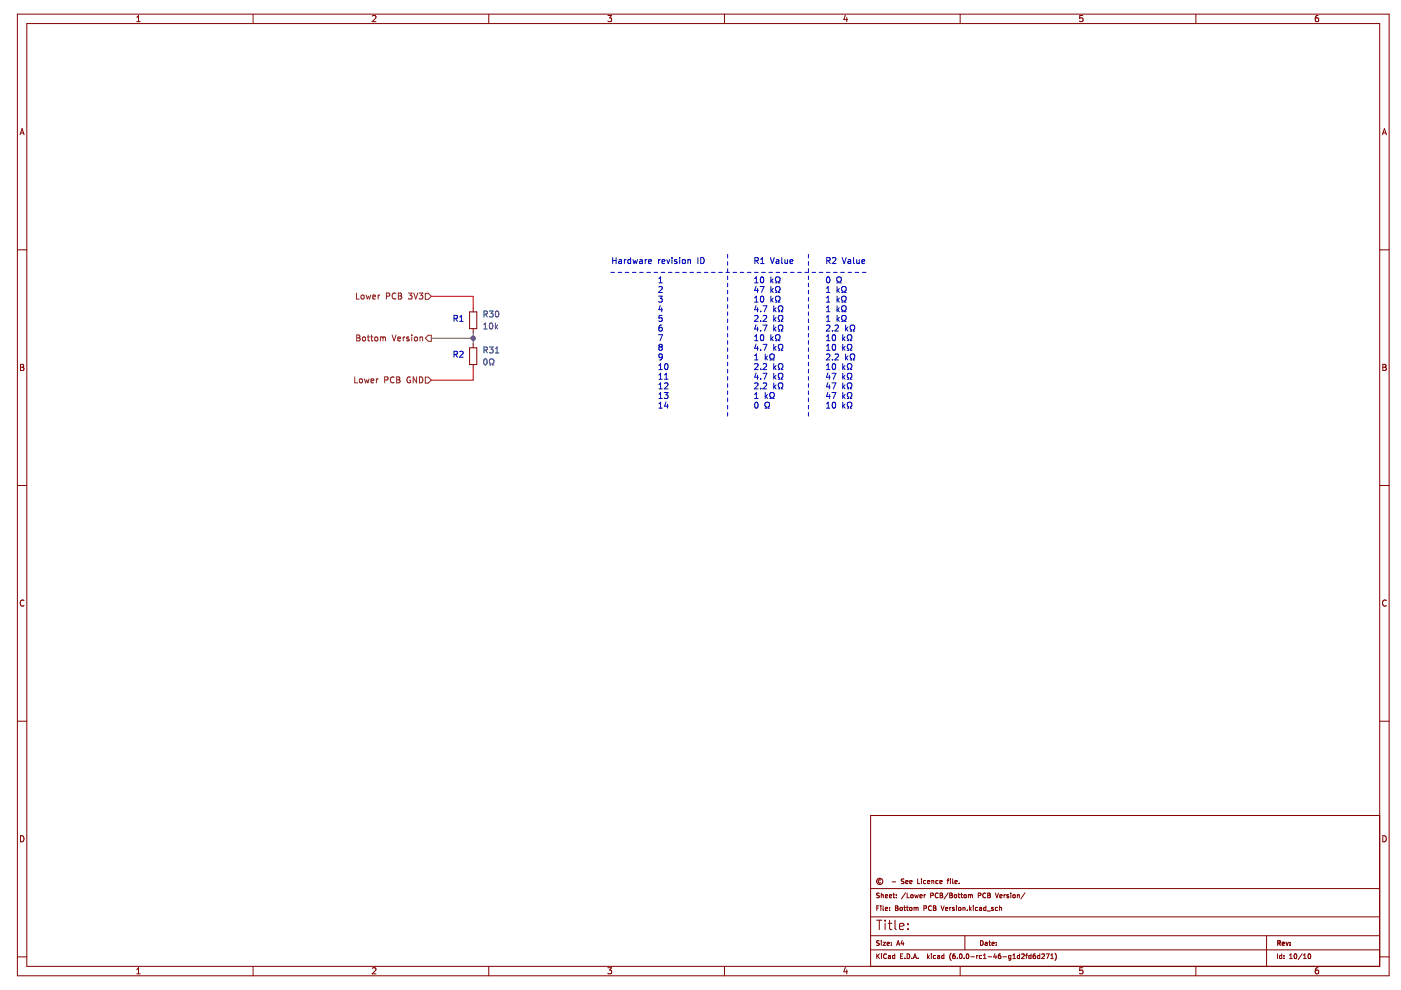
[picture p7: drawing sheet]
<svg xmlns="http://www.w3.org/2000/svg" width="297mm" height="210mm" viewBox="0 0 297 210" stroke-linecap="round" stroke-linejoin="round" font-family="sans-serif">
<path d="M.7 0h296.4v209.9h-296.4z" fill-rule="evenodd" fill="#fff" stroke="#fff" stroke-width=".21"/>
<g fill="none" stroke="#840000" stroke-width=".21">
<path d="M3.7 3h290.8v203.9h-290.8zM5.7 5h286.8v199.9h-286.8zM29 4.6h.7M29 3.7l.4-.4v1.3M53.7 3v2M79 3.4l.5-.1 .2 .4-.8 .9h.8M103.6 3v2M128.9 3.3h.8l-.5 .5 .4 .1v.6l-.2 .1-.5-.1M153.6 3v2M179.2 3.2l-.3 1h.8M179.5 3.7v.9M203.6 3v2"/>
<path d="M229.6 3.3h-.7v.6l.6-.1 .1 .7-.2 .1-.5-.1M253.5 3v2M279.5 3.3h-.4l-.2 .3v.7l.2 .3 .4-.1v-.7h-.4l-.2 .2M4.3 28.6l.4-1.3 .4 1.3M4.4 28.2h.6M293.1 28.6l.4-1.3 .5 1.3M293.2 28.2h.6M3.7 53h2M292.5 53h2M4.3 77.2h.5l.2 .3-.2 .4 .2 .1 .1 .3-.3 .2h-.5zM4.3 77.9h.5M99.6 66.1h1.5v3.6h-1.5z"/>
<path d="M99.6 73.7h1.5v3.6h-1.5zM100.3 65.4v.7M100.3 69.7v.7M100.3 73v.7M100.3 77.3v.8M293.2 77.2h.4l.3 .3-.3 .4 .3 .1v.3l-.2 .2h-.5zM293.2 77.9h.4M3.7 102.9h2M292.5 102.9h2M5.1 127.3a.58 .58 0 0 0-.8 .6 .58 .58 0 0 0 .8 .5M293.9 127.3a.58 .58 0 0 0-.8 .6 .58 .58 0 0 0 .8 .5M3.7 152.9h2"/>
<path d="M292.5 152.9h2M4.3 177.2a.66 .66 0 0 1 .8 .6 .66 .66 0 0 1-.8 .7zM292.5 172.9h-107.9v32M293.2 177.2a.66 .66 0 0 1 .7 .6 .66 .66 0 0 1-.7 .7zM184.6 198.4h107.9M184.6 194.4h107.9M184.6 188.4h107.9M185.9 195.1h1.1M185.9 192.5h.3M186.4 192.1h-.5v1M186.4 199.5h-.5a.42 .42 0 0 0 .5 .6l-.1 .3h-.4M186.4 189.4h-.5a.42 .42 0 0 0 .5 .6l-.1 .3h-.4"/>
<path d="M186.4 195.1v2M186.7 186.6a.34 .34 0 0 0-.5 .3 .34 .34 0 0 0 .5 .3M186.8 192.1h.1M186.8 192.4v.7M186.9 189.4v1M186.9 199.4v.1M186.9 199.8v.6M186.9 189.8l.3-.1 .1 .7M187.2 199.8h.6l-.6 .6h.6M187.2 192.1v.8l.2 .2M187.7 195.1v.2M187.7 195.8v1.3"/>
<path d="M187.7 192.7l.5-.1-.1-.2h-.2l-.2 .1 .1 .5h.3M187.7 190l.5-.1-.1-.2h-.2l-.2 .1 .1 .5h.3M188.3 195.8h.8M188.6 190l.4-.1v-.2h-.3l-.1 .1v.5h.4M188.6 192.4v.1M188.6 193v.1M188.6 195.1v1.7l.1 .2 .4 .1M189 199.8v.1M189.1 187h.8M189.3 189.7h.4M189.5 189.4v.8l.2 .2M189.8 195.1v1.7l.2 .3"/>
<path d="M189.8 192.1h.4l.2 .1-.2 .3 .2 .4-.2 .2h-.4zM189.8 192.5h.4M190 190.3v.1M190 189.7v.1M190.7 196.4l1-.2-.1-.3-.6-.1-.3 .3 .1 .9h.8M190.8 192.5h.5l-.1 .5h-.4zM191.3 199.4l-.3 .7h.7M191.5 199.8v.6M191.6 192.4h.4M191.7 186.4h-.6a.42 .42 0 0 0 .5 .6v.3h-.5M191.8 192.1v.8l.2 .2M192 189.3l-.9 1.3"/>
<path d="M192 187l.5-.1v-.2h-.3l-.2 .1 .1 .5h.4M192.2 192.4h.4M192.3 189.4v1h.5M192.3 192.1v.8l.3 .2M192.5 195.9v.2M192.5 196.9v.2M192.9 187l.5-.1-.1-.2h-.3l-.1 .1v.5h.4M192.9 192.5h.4v.5h-.4zM193.1 189.8h.5l-.1 .5h-.4zM193.8 192.5l.3-.1 .1 .1M193.8 192.4v.7M193.9 189.7l.2 .7 .2-.5 .2 .5 .2-.7"/>
<path d="M194.2 192.5l.4-.1 .1 .7M194.2 192.5v.6M194.6 186.4v1h.4M195 190l.5-.1v-.2h-.3l-.2 .1 .1 .5h.4M195.4 186.4h.1M195.4 186.7v.7M195.9 192.6l.5-.1v-.4h-.5v1M195.9 189.7v.7M196 189.8l-.1 .1M196 189.7v.1M196.2 189.7h-.2M196.3 186.7h-.3l-.2 .2 .1 .4h.4"/>
<path d="M196.7 187l.4-.1v-.2h-.3l-.1 .1v.5h.4M197.3 189.9l.5-.1v-.4h-.5v1M197.5 192.1a.44 .44 0 0 0-.7 .5 .44 .44 0 0 0 .7 .4M197.6 186.8l.3-.1 .1 .7M197.6 186.7v.7M197.9 192.1h.3l.2 .1-.2 .3 .3 .4-.2 .2h-.4zM197.9 192.5h.3M198.9 189.4a.44 .44 0 0 0-.6 .5 .44 .44 0 0 0 .6 .4M198.9 186.7h-.3l-.2 .2 .1 .4h.4M199.3 187l.4-.1v-.2h-.3l-.1 .1v.5h.4M199.3 189.4h.4l.1 .1-.1 .3 .2 .4-.2 .2h-.4zM199.3 189.8h.4"/>
<path d="M199.5 192.1l.3 1 .4-1M200.5 192.7l.4-.1v-.2h-.3l-.1 .1v.5h.4M200.8 186.7h.4M201 189.3l-.8 1.3M201.2 186.4l-.3 .1v.9M201.4 189.4h.3l.2 .1-.2 .3 .2 .4-.2 .2h-.3zM201.4 192.4v.7M201.4 189.8h.3M201.5 186.4h.1M201.5 186.7v.7M201.7 192.4l-.3 .2M202 186.4v.8l.1 .2"/>
<path d="M202.3 192.4h-.2l-.2 .2 .5 .3M202.4 192.9l-.2 .2-.3-.1M202.4 189.8h.4l-.1 .5h-.3zM202.4 192.9h.1M202.5 187l.4-.1v-.2h-.3l-.1 .1v.5h.4M202.8 192.1h.1M202.8 192.4v.7M203.1 189.7h.4M203.3 192.5h.4v.5h-.4zM203.3 189.4v.8l.2 .2M203.4 187.3v.1M203.7 189.7h.4"/>
<path d="M203.8 189.4v.8l.3 .2M204.2 192.5l.4-.1v.7M204.2 192.4v.7M204.4 189.8h.4v.5h-.4zM204.6 198.4v3M205.1 193v.1M205.3 189.7v.7M205.4 189.7l-.1 .1M205.4 189.7l.3 .1M205.6 192.1v1M205.6 192.7l.3 .4M205.7 189.8l.4-.1 .1 .7"/>
<path d="M205.7 189.8v.6M205.9 192.4l-.3 .4M206.4 192.1h.1M206.4 192.4v.7M207.3 192.4h-.3l-.2 .2 .1 .4h.4M207.4 189.9l.5-.1v-.4h-.5v1M207.7 192.4h.4v.7M207.9 199.4a.5 .5 0 0 1 .6 .5 .5 .5 0 0 1-.6 .5zM208.1 192.6l-.5 .2 .2 .3 .3-.1M208.9 199.8h.4v.6M209 189.4a.44 .44 0 0 0-.6 .5 .44 .44 0 0 0 .6 .4M209 192.4h-.3l-.1 .2v.4h.4"/>
<path d="M209 192.1v1M209.3 193.1h.7M209.4 189.4h.3l.2 .1-.2 .3 .3 .4-.2 .2h-.4zM209.4 189.8h.3M209.6 199.8h.4M209.8 199.4v.9l.2 .1M210.6 192.4h-.2l-.2 .2 .4 .3M210.6 192.9l-.1 .2-.3-.1M210.6 192.9h.1M211 189.4l.4 1 .3-1M211.2 199.8v.1M211.5 192.4h-.3l-.2 .2 .1 .4h.4"/>
<path d="M211.9 192.5l.4-.1 .1 .7M211.9 192.1v1M212 190l.5-.1-.1-.2h-.3l-.1 .1v.5h.4M212.9 189.7v.7M213.2 189.7l-.3 .2M213.8 189.7l-.3 .1 .3 .3v.2h-.3M214.3 189.4h.1M214.3 189.7v.7M214.8 189.8h.4v.5h-.4zM215.7 189.7v.7M215.7 189.8l.4-.1v.7M217.3 189.3l-.8 1.3"/>
<path d="M268.5 198.4v6.5M3.7 202.9h2M29 205.6l.4-.4v1.3M29 206.5h.7M53.7 204.9v2M79 205.3l.5-.1 .2 .4-.8 .9h.8M103.6 204.9v2M128.9 205.2h.8l-.5 .5 .4 .1v.6l-.2 .1-.5-.1M153.6 204.9v2M179.2 205.1l-.3 .9h.8M179.5 205.6v.9M184.6 201.4h107.9"/>
<path d="M185.9 202.2v1M186 202.7l.5 .5M186.5 202.2l-.6 .6M186.9 202.2v.1M186.9 202.6v.6M187.9 202.3a.44 .44 0 0 0-.6 .4 .44 .44 0 0 0 .6 .4M188.1 200.1l.5-.1-.1-.2h-.3l-.1 .1v.5h.4M188.4 202.6h.3l.1 .1v.5h-.3l-.1-.3 .4-.1M189 200.4h.1M189.7 202.2v1h-.4v-.5l.4-.1M190.1 200.4l.3-1 .4 1M190.2 200.2h.5"/>
<path d="M190.9 202.7h.4M191.4 202.2h-.5v1h.5M191.8 203.2h.1M192.3 202.2a.5 .5 0 0 1 .6 .5 .5 .5 0 0 1-.6 .5zM193.3 203.1v.1M193.7 203.2l.3-1 .3 1M193.8 203h.4M194.6 203.2h.1M196.7 202.2v1M196.7 202.9l.3 .3M197 202.6l-.3 .4M197.5 202.2v.1"/>
<path d="M197.5 202.6v.6M198.4 202.6h-.3l-.2 .2 .1 .4h.4M198.8 202.6h.3l.1 .1v.5h-.3l-.1-.3 .4-.1M200.1 202.2v1h-.4v-.5l.4-.1M201.7 202.1a1.15 1.15 0 0 0 0 1.5M202.5 202.2l-.5 .3v.6l.2 .1 .3-.1v-.4l-.3-.1-.2 .2M203 203.2h.1M203.6 202.3l.1-.1a.49 .49 0 0 1 .3 .6 .49 .49 0 0 1-.4 .4l-.2-.3zM203.6 204.9v2M204.4 203.2h.1M205 202.3l.1-.1a.49 .49 0 0 1 .3 .6 .49 .49 0 0 1-.4 .4l-.2-.3zM205.8 202.9h.8"/>
<path d="M207.1 202.6v.6M207.4 202.6l-.3 .2M208.1 202.6h-.3l-.2 .2 .1 .4h.4M208.5 202.5l.3-.3v1M208.5 203.2h.6M209.3 200l-.5 .2 .2 .2h.3M209.5 202.9h.8M210.3 200.1l.5-.1-.1-.2h-.2l-.2 .1 .1 .5h.3M210.9 202.2l-.2 .7h.6M211.2 202.6v.6M211.2 200.4h.1M212.1 202.2l-.4 .3-.1 .6 .2 .1 .4-.1-.1-.4-.3-.1-.2 .2"/>
<path d="M212.6 202.9h.8M214.3 202.6h-.3l-.2 .2 .1 .4h.4M214.3 202.6v.8l-.2 .2-.2-.1M214.7 203.2h.6M214.7 202.5l.3-.3v1M216.2 202.2v1h-.4l-.1-.5 .5-.1M216.6 202.3l.4-.1 .2 .3-.7 .7h.7M217.5 202.6h.3M217.8 202.2l-.2 .2v.8M218.6 202.2v1h-.4v-.5l.4-.1M219.5 202.2l-.4 .3-.1 .6 .2 .1 .3-.1v-.4l-.3-.1-.2 .2M220.5 202.2v1h-.4l-.1-.5 .5-.1"/>
<path d="M220.9 202.3l.4-.1 .2 .3-.7 .7h.7M221.8 202.2h.6l-.4 1M222.8 203.2h.6M222.8 202.5l.3-.3v1M223.7 202.1a1.15 1.15 0 0 1 0 1.5M229.6 205.2h-.7v.6l.6-.1 .1 .7-.2 .1-.5-.1M253.5 204.9v2M270.9 202.2v1M271.8 202.2v1h-.4l-.1-.5 .5-.1M272.2 203.1v.1M272.2 202.6v.1M273.4 203.2h.6"/>
<path d="M273.4 202.5l.3-.3v1M274.5 202.3l.1-.1a.49 .49 0 0 1 .4 .6 .49 .49 0 0 1-.5 .4l-.1-.3zM276.1 202.2l-.9 1.3M276.4 203.2h.5M276.4 202.5l.3-.3v1M277.4 202.3l.2-.1a.49 .49 0 0 1 .3 .6 .49 .49 0 0 1-.4 .4l-.2-.3zM279.5 205.2h-.4l-.2 .3v.7l.2 .3 .4-.1v-.7h-.4l-.2 .2M292.5 202.9h2"/>
<circle cx="186.5" cy="186.9" r=".67"/>
</g>
<path d="M270.9 200l.5-.1v-.4l-.5-.1v1M271.1 200l.4 .4M272.7 199.8l.2 .6 .2-.6M273.5 199.8v.1M271.9 200.1l.4-.1v-.2h-.3l-.1 .1v.5h.4M273.5 200.4h.1" fill="none" stroke="#840000" stroke-width=".26"/>
<g fill="none" stroke="#006464" stroke-width=".21">
<path d="M102.6 69.7h.7M102.6 68.8l.3-.3v1.2M102.6 66.6l.6-.1 .1-.4-.7-.2v1.3M102.6 74.2h.6l.1-.5-.7-.1v1.2M102.7 76.2l.2-.1a.68 .68 0 0 1 .4 .6 .68 .68 0 0 1-.4 .7l-.3-.5zM102.9 74.2l.4 .6M102.9 66.6l.4 .6M103.8 73.6h.7l-.4 .4 .4 .2v.5l-.2 .1-.5-.1M103.8 65.9h.7l-.4 .5 .4 .1v.6l-.2 .1-.5-.1M103.8 77.4h.3v-.3a.54 .54 0 0 1-.3-.7 .54 .54 0 0 1 .7-.2l.2 .6-.3 .3v.3h.3M103.9 68.6l.2-.1a.68 .68 0 0 1 .4 .6 .68 .68 0 0 1-.4 .6l-.3-.4zM105 68.5v1.2"/>
<path d="M105 74.8h.8M105 73.9l.4-.3v1.2M105.1 66.1l.2-.2a.68 .68 0 0 1 .5 .7 .68 .68 0 0 1-.5 .6l-.3-.5zM105.1 69.3l.4 .4M105.5 68.9l-.5 .5"/>
</g>
<g fill="none" stroke="#725600" stroke-width=".21">
<path d="M75.2 79.9v1.3h.6M75.6 62.1v1.3h.6M75.6 71h.5l.2 .3-.2 .3 .2 .1 .1 .3-.3 .3h-.5zM75.6 71.6h.5M76.6 62.7l.2-.1 .3 .1v.6h-.5zM77 71.5l.3-.1 .2 .3v.3l-.2 .3-.5-.3zM77.6 62.6l.3 .8 .2-.6 .3 .6 .2-.8M77.9 71.4h.5M78.1 71v1.1l.3 .2M78.6 71.4h.5M78.8 71v1.1l.3 .2M79 63l.6-.1v-.3h-.4l-.2 .1 .1 .6h.5"/>
<path d="M79.5 71.6l.2-.2 .3 .2v.6h-.5zM80.2 62.6v.8M80.5 62.6l-.3 .2M80.7 71.6l.3-.2 .2 .2M80.7 71.4v.9M81.2 71.6l.2-.2 .3 .1v.8M81.2 71.6v.7M81.9 62.8l.6-.1 .1-.4-.7-.2v1.3M83.1 71l.5 1.3 .4-1.3M83.9 62.3a.56 .56 0 0 0-.8 .5 .56 .56 0 0 0 .8 .5M84.1 79.9h.4l.3 .2-.3 .4 .3 .1v.3l-.2 .3h-.5zM84.3 71.9l.6-.2v-.2l-.4-.1-.2 .2 .1 .6h.5"/>
<path d="M84.5 62.1h.4l.2 .3-.2 .3 .2 .2 .1 .3-.3 .2h-.4zM84.5 62.7h.4M85.5 71.4v.9M85.9 71.4l-.4 .3M86.6 62.1h.8l-.5 .5 .4 .1v.6l-.2 .1-.5-.1M86.7 71.5l-.3-.1-.2 .2 .1 .2 .4 .1v.3h-.5M87 80a.58 .58 0 0 0-.7 .6 .58 .58 0 0 0 .8 .5v-.5h-.3M87.3 71v.1M87.3 71.4v.9M87.7 62.1l.4 1.3 .5-1.3M87.9 71.6l.2-.2 .4 .2-.1 .6h-.5zM88.3 79.9v1.3l-.7-1.3v1.3"/>
<path d="M88.9 62.1h.8l-.5 .5 .4 .1v.6l-.2 .1-.5-.1M88.9 79.9a.64 .64 0 0 1 .8 .6 .64 .64 0 0 1-.8 .7zM89.1 71.6l.4-.1 .1 .8M89.1 71.4v.9M90.2 62.2h.6l.6 .6-.6 .7h-.6zM90.2 80h.6l.6 .6-.6 .6h-.6zM90.8 71.1h.6v1.2h-.6l-.6-.6zM76.2 80.4l.2-.1 .4 .1-.1 .7h-.5zM77.3 80.3l.2 .9 .3-.6 .2 .6 .2-.9M78.7 80.8l.6-.2-.1-.2-.4-.1-.1 .2v.6h.5M79.8 80.3v.9M80.2 80.3l-.4 .3"/>
<path d="M81.6 80.6l.6-.1v-.5l-.6-.1v1.3M83.6 80a.56 .56 0 0 0-.8 .5 .56 .56 0 0 0 .8 .6M84.1 80.5h.4"/>
</g>
<g fill="none" stroke="#0000c2" stroke-width=".21">
<path d="M129.5 57.8h.8M129.9 54.6v1.3M129.9 55.2h.7M130.6 54.6v1.3M131 57.8h.8M131.2 55.1h.5l.1 .8M131.8 55.3l-.6 .3 .2 .3 .4-.1M132.4 55v.9M132.6 57.8h.7M132.7 55l-.3 .3M133.7 55.1l-.4-.1-.2 .3 .1 .5h.5M133.7 54.6v1.3"/>
<path d="M134.1 57.8h.8M134.2 55l.2 .9 .3-.6 .2 .6 .3-.9M135.6 57.8h.8M135.6 55.1h.5l.1 .8M136.2 55.3l-.6 .3 .2 .3 .4-.1M136.8 55v.9M137.1 57.8h.8M137.2 55l-.4 .3M137.5 55.5l.6-.2v-.2l-.4-.1-.2 .2 .1 .6h.5M138.7 57.8h.7M139.6 55v.9M139.7 59.1l.4-.4v1.3"/>
<path d="M139.7 60h.7M140 55l-.4 .3M140.2 57.8h.7M140.4 55.5l.6-.2-.1-.2-.4-.1-.1 .2v.6h.5M141.4 55l.3 .9 .3-.9M141.7 57.8h.8M142.5 54.6v.1M142.5 55v.9M143.2 57.8h.8M143.5 55.1l-.3-.1-.2 .2 .1 .2 .4 .1v.3h-.5M144.1 54.6v.1M144.1 55v.9"/>
<path d="M144.8 57.8h.7M144.8 55.1l.3-.1 .2 .3v.3l-.2 .3-.5-.3zM145.9 55.2l.4-.1 .1 .8M145.9 55v.9M146.3 57.8h.7M147.8 57.8h.8M148 54.6v1.3M148.6 54.6a.64 .64 0 0 1 .7 .6 .64 .64 0 0 1-.7 .7zM149.3 57.8h.8M150.8 57.8h.8M152.4 57.8h.7M153.9 57.8h.8"/>
<path d="M154.3 53.9v.8M154.3 55.5v.7M154.3 57v.8M154.3 58.5v.8M155.4 57.8h.8M156.9 57.8h.8M158.5 57.8h.7M160 57.8h.7M160 60h.7M160 59.1l.4-.4v1.3M160.1 55.3l.6-.1v-.5l-.6-.1v1.3M160.4 55.3l.4 .6"/>
<path d="M161.3 55.9h.7M161.3 55l.3-.4v1.3M161.3 58.8l.2-.1a.68 .68 0 0 1 .5 .6 .68 .68 0 0 1-.5 .7l-.3-.5zM161.5 57.8h.8M163 57.8h.8M163.3 54.6l.4 1.3 .5-1.3M163.4 58.7v1.3M163.6 59.5l.3 .5M163.9 59.1l-.5 .5M164.4 60h.3v-.3a.54 .54 0 0 1-.3-.7 .54 .54 0 0 1 .8-.2l.2 .6-.3 .3v.3h.3M164.6 57.8h.7M164.6 55.1h.5v.8"/>
<path d="M165.1 55.3l-.6 .3 .2 .3 .4-.1M165.7 54.6v1.1l.2 .2M166.1 57.8h.7M166.4 55l.1 .8h.5M167 55v.9M167.5 55.5l.6-.2-.1-.2-.3-.1-.2 .2 .1 .6h.4M167.6 57.8h.8M169.1 57.8h.8M171.4 57v.8h-.8M171.4 53.9v.8M171.4 55.5v.7M171.4 58.5v.8"/>
<path d="M172.2 57.8h.7M173.7 57.8h.8M175.2 57.8h.8M175.3 55.3l.6-.1 .1-.5-.7-.1v1.3M175.4 58.8l.1-.1a.68 .68 0 0 1 .5 .6 .68 .68 0 0 1-.5 .7l-.3-.5zM175.6 55.3l.4 .6M176.5 54.7l.5-.1 .2 .4-.8 .9h.8M176.7 57.8h.8M177.4 60h.3v-.3a.54 .54 0 0 1-.3-.7 .54 .54 0 0 1 .8-.2l.2 .6-.3 .3v.3h.3M178.3 57.8h.7M178.6 54.6l.4 1.3 .4-1.3M179.8 57.8h.7"/>
<path d="M179.8 55.1h.5l.1 .8M180.4 55.3l-.6 .3 .1 .3 .5-.1M181 54.6v1.1l.2 .2M181.3 57.8h.8M181.6 55l.1 .8h.5M182.2 55v.9M182.7 55.5l.6-.2v-.2l-.4-.1-.2 .2 .1 .6h.5M182.8 57.8h.8M96.3 75.1h.6v-.5l-.6-.1v1.2M96.3 67.5h.6v-.5l-.6-.1v1.2M96.6 67.5l.4 .6M96.6 75.1l.4 .6"/>
<path d="M97.5 68.1h.7M97.5 67.2l.3-.3v1.2M97.5 74.6l.5-.1 .2 .3-.8 .9h.8M139.6 62.8h.8l-.4 .5 .4 .1v.5l-.2 .2-.6-.2M139.6 71h.9l-.6 1.2M139.7 77.5l.4-.4v1.3M139.7 79.5l.4-.4v1.3M139.7 60.9l.5-.2 .2 .4-.8 .9h.8M139.7 78.4h.7M139.9 73.5l-.2-.2 .2-.3h.3l.2 .2-.2 .3M139.9 73.5l-.2 .3v.2l.2 .3h.3l.2-.3v-.2l-.2-.3M139.9 73.5h.3"/>
<path d="M140 64.8l-.3 .9h.8M140.3 68.9l-.4 .1-.1 .2-.1 .7 .2 .3 .5-.1-.1-.6-.4-.1-.2 .2M140.3 65.3v.8M140.4 66.9h-.6l-.1 .6 .6-.1 .1 .6-.2 .1-.5-.1M140.4 75.6l-.2 .2h-.4v-.6l.4-.2 .2 .3v.7l-.2 .3h-.4M140.9 79.5l.4-.4v1.3M141 77.2l.2-.1a.68 .68 0 0 1 .4 .6 .68 .68 0 0 1-.4 .7l-.3-.5zM154.3 60v.8M154.3 61.6v.7M154.3 63.1v.7M154.3 64.6v.8M154.3 66.1v.8"/>
<path d="M154.3 67.7v.7M154.3 69.2v.7M154.3 70.7v.8M154.3 72.2v.8M154.3 73.7v.8M154.3 75.3v.7M154.3 76.8v.8M154.3 78.3v.8M154.3 79.8v.8M160 67l.5-.1 .2 .3-.8 .9h.8M160 63.2l.4-.4v1.3M160 71.3l.4-.3v1.2"/>
<path d="M160 75.4l.4-.4v1.3M160 64.1h.7M160 77.2l.5-.1 .2 .4-.8 .9h.8M160 72.2h.7M160 76.3h.7M160.3 60.7l-.3 .9h.8M160.3 64.8l-.3 .9h.8M160.3 68.9l-.3 .9h.8M160.3 72.9l-.3 1h.8M160.3 79.1l-.3 .9h.8M160.6 61.2v.8M160.6 65.3v.8"/>
<path d="M160.6 69.3v.9M160.6 73.4v.9M160.6 79.6v.8M161.1 60.7h.9l-.5 1.3M161.3 66v.1M161.3 68v.1M161.3 70.1v.1M161.3 74.2v.1M161.3 78.2v.2M161.3 62.9l.2-.1a.68 .68 0 0 1 .5 .6 .68 .68 0 0 1-.5 .7l-.3-.5zM161.3 71.1l.2-.1a.68 .68 0 0 1 .5 .6 .68 .68 0 0 1-.5 .6l-.3-.5zM161.8 64.8h.8l-.5 1.3"/>
<path d="M161.8 68.9h.8l-.5 1.3M161.8 73h.8l-.5 1.3M161.8 79.1h.8l-.5 1.3M161.8 67l.5-.1 .2 .3-.7 .9h.7M161.8 77.2l.5-.1 .2 .4-.7 .9h.7M162.2 75v1.3M162.4 75.8l.3 .5M162.7 75.5l-.5 .5M163.2 76.3h.3v-.2a.54 .54 0 0 1-.3-.8 .54 .54 0 0 1 .8-.2l.2 .6-.3 .4v.2h.3M163.4 60.7v1.3M163.4 62.8v1.3M163.4 71v1.2"/>
<path d="M163.6 61.5l.3 .5M163.6 63.6l.3 .5M163.6 71.7l.3 .5M163.9 61.2l-.5 .5M163.9 63.2l-.5 .5M163.9 71.4l-.5 .5M164.1 64.8v1.3M164.1 66.9v1.2M164.1 68.9v1.3M164.1 73v1.3M164.1 77.1v1.3M164.1 79.1v1.3"/>
<path d="M164.2 65.6l.3 .5M164.2 67.7l.3 .4M164.2 69.7l.3 .5M164.2 73.8l.3 .5M164.2 77.9l.3 .5M164.2 79.9l.3 .5M164.4 62h.3v-.2a.54 .54 0 0 1-.3-.8 .54 .54 0 0 1 .8-.2l.2 .6-.3 .4v.2h.3M164.4 64.1h.3v-.3a.54 .54 0 0 1-.3-.7 .54 .54 0 0 1 .8-.3l.2 .7-.3 .3v.3h.3M164.4 72.2h.3v-.2a.54 .54 0 0 1-.3-.8 .54 .54 0 0 1 .8-.2l.2 .6-.3 .4v.2h.3M164.5 73.4l-.4 .5M164.5 65.3l-.4 .4M164.5 67.3l-.4 .5"/>
<path d="M164.5 69.3l-.4 .5M164.5 77.5l-.4 .5M164.5 79.6l-.4 .4M165 70.2h.3v-.3a.54 .54 0 0 1-.3-.7 .54 .54 0 0 1 .8-.2l.2 .6-.3 .3v.3h.3M165 68.1h.3v-.2a.54 .54 0 0 1-.3-.7 .54 .54 0 0 1 .8-.3l.2 .6-.3 .4v.2h.3M165 66.1h.3v-.2a.54 .54 0 0 1-.3-.8 .54 .54 0 0 1 .8-.2l.2 .6-.3 .4v.2h.3M165 74.3h.3v-.3a.54 .54 0 0 1-.3-.7 .54 .54 0 0 1 .8-.2l.2 .6-.3 .3v.3h.3M165 78.4h.3v-.3a.54 .54 0 0 1-.3-.7 .54 .54 0 0 1 .8-.2l.2 .6-.3 .3v.3h.3M171.4 60v.8M171.4 61.6v.7M171.4 63.1v.7M171.4 64.6v.8"/>
<path d="M171.4 66.1v.8M171.4 67.7v.7M171.4 69.2v.7M171.4 70.7v.8M171.4 72.2v.8M171.4 73.7v.8M171.4 75.3v.7M171.4 76.8v.8M171.4 78.3v.8M171.4 79.8v.8M175.2 69l.5-.1 .3 .4-.8 .9h.8M175.2 75.2l.5-.2 .3 .4-.8 .9h.8"/>
<path d="M175.2 62h.8M175.2 61.1l.4-.4v1.3M175.2 63.2l.4-.4v1.3M175.2 65.2l.4-.4v1.3M175.2 67.2l.4-.3v1.2M175.2 71.3l.4-.3v1.2M175.2 73.4l.4-.4v1.3M175.2 77.5l.4-.4v1.3M175.2 64.1h.8M175.2 66.1h.8M175.2 68.1h.8M175.2 72.2h.8"/>
<path d="M175.2 74.3h.8M175.2 78.4h.8M175.5 79.1l-.3 .9h.8M175.8 79.6v.8M176.4 79.1h.8l-.5 1.3M176.5 70.1v.1M176.5 76.2v.1M176.6 71.1l.1-.1a.68 .68 0 0 1 .5 .6 .68 .68 0 0 1-.5 .6l-.3-.5zM176.6 73.1l.1-.1a.68 .68 0 0 1 .5 .6 .68 .68 0 0 1-.5 .7l-.3-.5zM176.6 77.2l.1-.1a.68 .68 0 0 1 .5 .6 .68 .68 0 0 1-.5 .7 .84 .84 0 0 1-.1-1.2zM177 69l.5-.1 .3 .4-.8 .9h.8M177 75.2l.5-.2 .3 .4-.8 .9h.8"/>
<path d="M177.5 60.7v1.3M177.5 62.8v1.3M177.5 64.8v1.3M177.5 66.9v1.2M177.6 61.5l.4 .5M177.6 63.6l.4 .5M177.6 65.6l.4 .5M177.6 67.7l.4 .4M178 61.2l-.5 .5M178 63.2l-.5 .5M178 65.3l-.5 .4M178 67.3l-.5 .5"/>
<path d="M178.4 62h.3v-.2a.54 .54 0 0 1-.2-.8 .54 .54 0 0 1 .7-.2l.2 .6-.3 .4v.2h.3M178.4 64.1h.3v-.3a.54 .54 0 0 1-.2-.7 .54 .54 0 0 1 .7-.3l.2 .7-.3 .3v.3h.3M178.4 66.1h.3v-.2a.54 .54 0 0 1-.2-.8 .54 .54 0 0 1 .7-.2l.2 .6-.3 .4v.2h.3M178.4 68.1h.3v-.2a.54 .54 0 0 1-.2-.7 .54 .54 0 0 1 .7-.3l.2 .6-.3 .4v.2h.3M178.7 71v1.2M178.7 73v1.3M178.7 77.1v1.3M178.7 79.1v1.3M178.8 71.7l.4 .5M178.8 73.8l.4 .5M178.8 77.9l.4 .5M178.8 79.9l.4 .5"/>
<path d="M179.2 71.4l-.5 .5M179.2 73.4l-.5 .5M179.2 77.5l-.5 .5M179.2 79.6l-.5 .4M179.3 68.9v1.3M179.3 75v1.3M179.4 69.7l.4 .5M179.4 75.8l.4 .5M179.6 72.2h.3v-.2a.54 .54 0 0 1-.2-.8 .54 .54 0 0 1 .7-.2l.2 .6-.3 .4v.2h.3M179.6 74.3h.3v-.3a.54 .54 0 0 1-.2-.7 .54 .54 0 0 1 .7-.2l.2 .6-.3 .3v.3h.3M179.6 78.4h.3v-.3a.54 .54 0 0 1-.2-.7 .54 .54 0 0 1 .7-.2l.2 .6-.3 .3v.3h.3M179.8 69.3l-.5 .5"/>
<path d="M179.8 75.5l-.5 .5M180.2 76.3h.4v-.2a.54 .54 0 0 1-.3-.8 .54 .54 0 0 1 .7-.2l.2 .6-.3 .4v.2h.3M180.2 70.2h.4v-.3a.54 .54 0 0 1-.3-.7 .54 .54 0 0 1 .7-.2l.2 .6-.3 .3v.3h.3M139.7 81.5l.4-.3v1.2M139.7 83.6l.4-.4v1.3M139.7 85.6l.4-.3v1.2M139.7 80.4h.7M139.7 82.4h.7M139.7 84.5h.7M139.7 86.5h.7M140.8 83.2h.8l-.4 .5 .4 .1v.6l-.2 .1-.6-.1M140.9 81.3l.5-.1 .2 .3-.8 .9h.8"/>
<path d="M140.9 80.4h.7M141.2 85.2l-.3 .9h.8M141.5 85.7v.8M154.3 81.4v.7M154.3 82.9v.7M154.3 84.4v.8M154.3 85.9v.8M154.3 87.5v.7M160 83.6l.4-.4v1.3M160 81.3l.5-.1 .2 .3-.8 .9h.8M160 84.5h.7M160.1 85.4l.2-.1a.68 .68 0 0 1 .4 .6 .68 .68 0 0 1-.4 .6l-.3-.4z"/>
<path d="M161.3 80.3v.1M161.3 82.3v.1M161.8 81.3l.5-.1 .2 .3-.7 .9h.7M162.2 86.5h.3v-.2a.54 .54 0 0 1-.3-.7 .54 .54 0 0 1 .8-.3l.1 .6-.3 .4v.2h.3M162.2 83.2v1.3M162.4 84l.3 .5M162.7 83.6l-.5 .5M163.2 84.5h.3v-.2a.54 .54 0 0 1-.3-.8 .54 .54 0 0 1 .8-.2l.2 .6-.3 .4v.2h.3M164.1 81.2v1.2M164.2 82l.3 .4M164.5 81.6l-.4 .5M165 80.4h.3v-.2a.54 .54 0 0 1-.3-.8 .54 .54 0 0 1 .8-.2l.2 .6-.3 .4v.2h.3"/>
<path d="M165 82.4h.3v-.2a.54 .54 0 0 1-.3-.7 .54 .54 0 0 1 .8-.3l.2 .6-.3 .4v.2h.3M171.4 81.4v.7M171.4 82.9v.7M171.4 84.4v.8M171.4 85.9v.8M171.4 87.5v.7M175.2 85.6l.4-.3v1.2M175.2 86.5h.8M175.5 81.1l-.3 .9h.8M175.5 83.2l-.3 .9h.8M175.8 81.6v.8M175.8 83.6v.9"/>
<path d="M176.4 81.2h.8l-.5 1.2M176.4 83.2h.8l-.5 1.3M176.6 85.3h.1a.68 .68 0 0 1 .5 .6 .68 .68 0 0 1-.5 .6 .84 .84 0 0 1-.1-1.2zM178.7 81.2v1.2M178.7 83.2v1.3M178.7 85.3v1.2M178.8 82l.4 .4M178.8 84l.4 .5M178.8 86.1l.4 .4M179.2 81.6l-.5 .5M179.2 83.6l-.5 .5M179.2 85.7l-.5 .5"/>
<path d="M179.6 80.4h.3v-.2a.54 .54 0 0 1-.2-.8 .54 .54 0 0 1 .7-.2l.2 .6-.3 .4v.2h.3M179.6 82.4h.3v-.2a.54 .54 0 0 1-.2-.7 .54 .54 0 0 1 .7-.3l.2 .6-.3 .4v.2h.3M179.6 84.5h.3v-.2a.54 .54 0 0 1-.2-.8 .54 .54 0 0 1 .7-.2l.2 .6-.3 .4v.2h.3M179.6 86.5h.3v-.2a.54 .54 0 0 1-.2-.7 .54 .54 0 0 1 .7-.3l.2 .6-.3 .4v.2h.3"/>
</g>
<path d="M91.4 62.8h8.9v2.6M100.3 78.1v2.5h-8.9" fill="none" stroke="#f00" stroke-width=".21"/>
<path d="M91.4 71.7h8.9M100.3 70.4v2.6" fill="none" stroke="#009600" stroke-width=".21"/>
<circle cx="100.3" cy="71.7" r=".46" fill="#009600" stroke="#009600" stroke-width=".21"/>
</svg>
